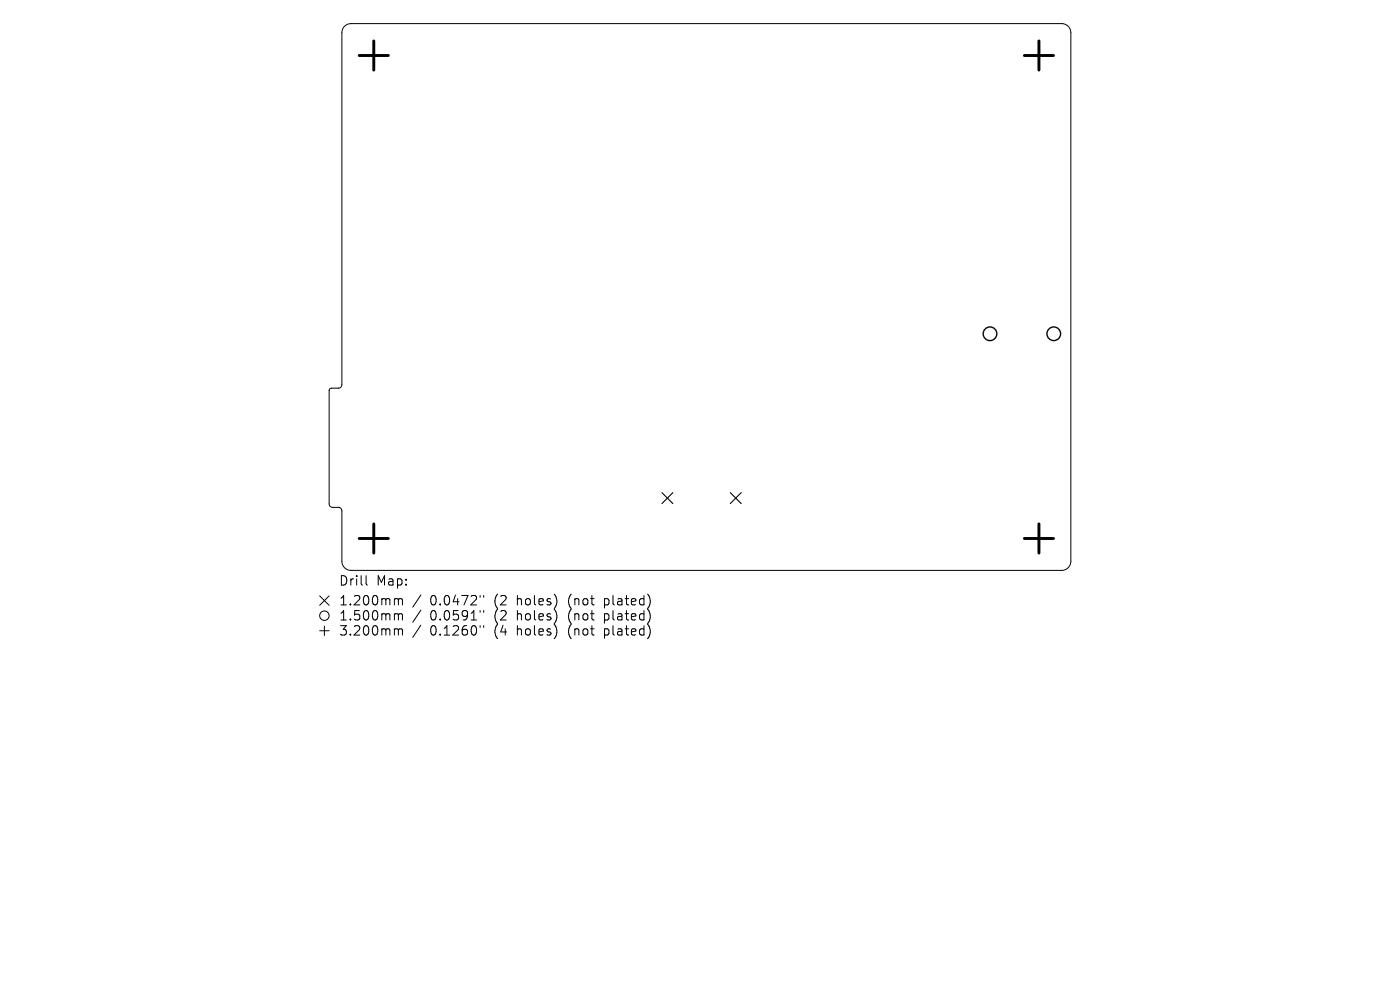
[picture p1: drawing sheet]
<svg xmlns="http://www.w3.org/2000/svg" width="297mm" height="210mm" viewBox="0 0 297 210" stroke-linecap="round" stroke-linejoin="round" font-family="sans-serif">
<defs><g id="words">
<g font-size="2.8">
<text x="71.8" y="124.5">Drill</text>
<text x="79.8" y="124.5">Map:</text>
<text x="71.8" y="128.7">1.200mm</text>
<text x="71.8" y="131.9">1.500mm</text>
<text x="91.3" y="128.7">0.0472&quot;</text>
<text x="91.3" y="131.9">0.0591&quot;</text>
<text x="105" y="128.7">(2</text>
<text x="105" y="131.9">(2</text>
<text x="110" y="128.7">holes)</text>
<text x="110" y="131.9">holes)</text>
<text x="121" y="128.7">(not</text>
<text x="121" y="131.9">(not</text>
<text x="128.8" y="128.7">plated)</text>
<text x="128.8" y="131.9">plated)</text>
<text x="71.8" y="135.1">3.200mm</text>
<text x="91.3" y="135.1">0.1260&quot;</text>
<text x="105" y="135.1">(4</text>
<text x="110" y="135.1">holes)</text>
<text x="121" y="135.1">(not</text>
<text x="128.8" y="135.1">plated)</text>
</g>
</g></defs>
<g fill="none" stroke="#000" stroke-width=".21">
<path d="M73.1 5.6l.7-.5 .7-.1h150.7a1.93 1.93 0 0 1 2 1.9v112.2a1.93 1.93 0 0 1-2 1.9h-150.7a1.93 1.93 0 0 1-2-1.9v-10.7a.74 .74 0 0 0-.7-.8h-1.2a.74 .74 0 0 1-.8-.7v-24.1l.4-.4 1.6-.1a.74 .74 0 0 0 .7-.7v-74.7l.2-.8zM67.8 126.4l2 2M67.8 133.8h2M68.8 132.8v2M69.8 126.4l-2 2M77.7 122.1v1.7l.2 .3M83.9 127l.5 .1 .1 .2M83.9 130.2h.3l.3 .3M83.9 133.4l.5 .1 .1 .2M84.5 127.3l.3-.3 .5 .1 .1 1.2M84.5 127.3v1M84.5 130.5v1"/>
<path d="M84.5 133.7v1M84.5 130.5l.3-.3 .5 .1 .1 1.2M84.5 133.7l.3-.3 .5 .1 .1 1.2M89.3 126.2l-1.7 2.6M89.3 129.4l-1.7 2.6M89.3 132.6l-1.7 2.6M101.9 126.3v.4M101.9 129.5v.4M101.9 132.7v.4M102.6 126.3v.4M102.6 129.5v.4M102.6 132.7v.4"/>
<circle cx="68.8" cy="130.6" r="1"/>
</g>
<path d="M140.4 104.5l2.3 2.3M142.7 104.5l-2.3 2.3M154.9 104.5l2.3 2.3M157.2 104.5l-2.3 2.3" fill="none" stroke="#000" stroke-width=".23"/>
<g fill="none" stroke="#000" stroke-width=".29">
<circle cx="210" cy="70.8" r="1.45"/>
<circle cx="223.6" cy="70.8" r="1.45"/>
</g>
<path d="M76.2 11.8h6.2M79.3 8.7v6.2M217.3 11.8h6.2M220.4 8.7v6.2M76.2 114.2h6.2M79.3 111.1v6.2M217.3 114.2h6.2M220.4 111.1v6.2" fill="none" stroke="#000" stroke-width=".62"/>
<use href="#words"/>
</svg>
